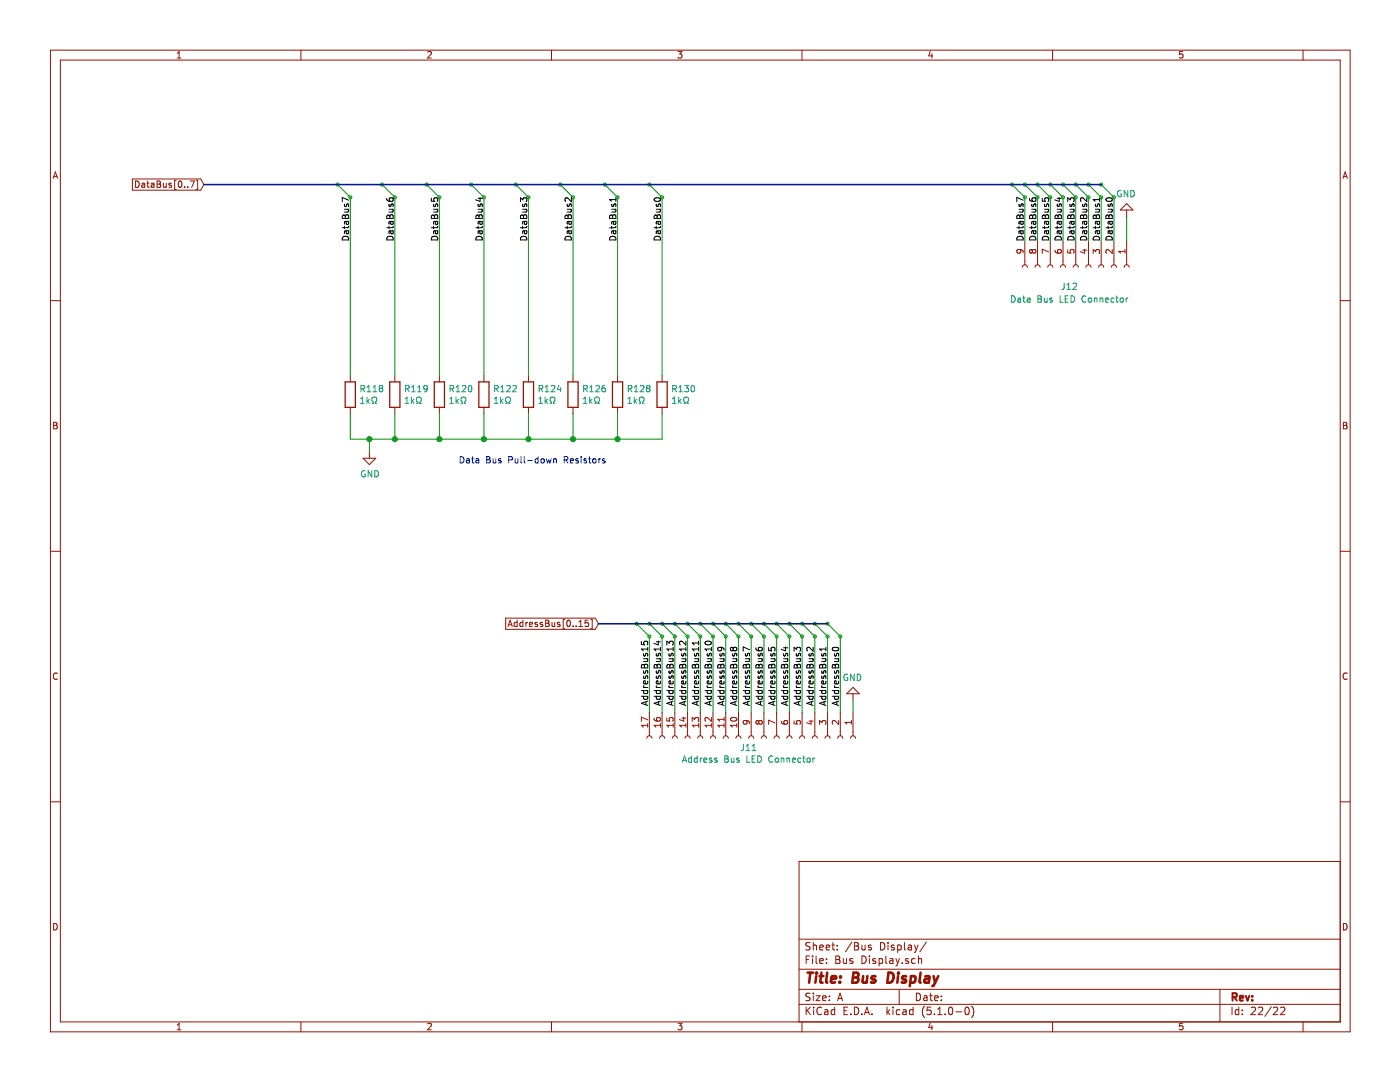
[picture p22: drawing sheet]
<svg xmlns="http://www.w3.org/2000/svg" width="279mm" height="216mm" viewBox="0 0 279 216" stroke-linecap="round" stroke-linejoin="round" font-family="sans-serif">
<g fill="none" stroke="#981200" stroke-width=".2">
<path d="M10.1 10h259.3v195.9h-259.3zM12 12h255.5v191.9h-255.5zM35.4 11.6h.7M35.4 10.6l.3-.3v1.3M60.1 10v2M85.3 10.4l.6-.1 .2 .3-.8 1h.8M110.1 10v2M135.3 10.3h.8l-.4 .5 .3 .1v.6l-.1 .1-.6-.1M160.1 10v2M185.7 10.2l-.4 1h.9M186 10.7v.9M210.1 10v2"/>
<path d="M236 10.3h-.6v.6l.2-.1h.4v.7l-.1 .1-.5-.1M260.1 10v2M10.6 35.6l.5-1.3 .4 1.3M10.7 35.2h.7M26.4 35.7h13.7l.6 1.1-.6 1.1h-13.7zM27.1 36.1a.64 .64 0 0 1 .7 .7 .64 .64 0 0 1-.7 .6zM28.3 36.6h.5l.1 .8M28.9 36.9h-.4l-.2 .2v.2h.6M29.3 36.6h.5M29.5 36.1v1.1l.3 .2M30.2 36.6h.5v.8M30.7 36.9h-.4l-.1 .2v.2h.5"/>
<path d="M31.3 36.1l.7 .1v.3l-.2 .2 .3 .3-.1 .3-.7 .1zM31.3 36.7h.5M32.6 36.6l.1 .7h.5M33.2 36.6v.8M34.2 36.6h-.3l-.2 .1 .1 .2 .4 .1v.3h-.5M35.2 36h-.3v1.8h.3M35.7 36.2l.2-.1a.69 .69 0 0 1 .4 .7 .69 .69 0 0 1-.4 .6l-.3-.5zM36.9 37.3v.1M37.5 37.3v.1M38 36.1h.8l-.5 1.3M39.1 36h.4v1.8h-.4M268 35.6l.5-1.3 .4 1.3"/>
<path d="M268.1 35.2h.7M10.1 60h1.9M203.5 49.8l.2 .2v.4l-.2 .1-.4-.1-.2-.4 .3-.2 .9 .2 .1 .4M204 53.3a.51 .51 0 0 1 .5-.5 .51 .51 0 0 1 .5 .5M204.5 48.3v4.5M206 50l-.2-.2-.3 .2v.3l.2 .2 .3-.2M206 50l.3-.2h.2l.2 .2v.4l-.2 .1h-.2l-.3-.2M206 50v.3M206.6 53.3a.51 .51 0 0 1 .5-.5 .51 .51 0 0 1 .5 .5M207.1 48.3v4.5M209.1 53.3a.51 .51 0 0 1 .5-.5 .51 .51 0 0 1 .5 .5M209.3 50.3l-1.3-.6v.9"/>
<path d="M209.6 48.3v4.5M210.5 49.9l.2 .4 .4 .2 .7-.1v-.5l-.2-.1-.5 .1-.1 .4 .3 .2M211.6 53.3a.51 .51 0 0 1 .5-.5 .51 .51 0 0 1 .6 .5M212.1 48.3v4.5M213.1 49.9v.5l.6 .1-.1-.5 .2-.2h.3l.3 .2-.2 .5M214.2 53.3a.51 .51 0 0 1 .5-.5 .51 .51 0 0 1 .5 .5M214.7 48.3v4.5M216.1 49.9h.8M216.5 49.7v.8l-.9-.3M216.7 53.3a.51 .51 0 0 1 .5-.5 .51 .51 0 0 1 .5 .5M217.2 48.3v4.5M218.2 50.6v-.8l.4 .4 .2-.3 .4-.1 .2 .2-.1 .6"/>
<path d="M219.3 53.3a.51 .51 0 0 1 .5-.5 .51 .51 0 0 1 .5 .5M219.8 48.3v4.5M221.8 53.3a.51 .51 0 0 1 .5-.5 .51 .51 0 0 1 .5 .5M222 49.8v.8l-.9-.8-.4 .2 .1 .5M222.3 48.3v4.5M224.3 53.3a.51 .51 0 0 1 .5-.5 .51 .51 0 0 1 .6 .5M224.5 49.8v.7M224.5 50.2h-1.3l.4 .3M224.8 41.9v1.3M224.8 48.3v4.5M224.8 40.6l1.3 1.3h-2.5zM267.5 60h1.9"/>
<path d="M69.9 74.9v1.3M78.8 74.9v1.3M87.7 74.9v1.3M96.6 74.9v1.3M105.5 74.9v1.3M114.4 74.9v1.3M123.2 74.9v1.3M132.1 74.9v1.3M10.7 84.3h.4l.3 .2-.3 .4 .3 .2-.2 .5h-.5zM10.7 84.9h.4M69.9 81.3v1.2M72.4 91.4h2.6l-1.3 1.3z"/>
<path d="M73.7 90.2v1.2M78.8 81.3v1.2M87.7 81.3v1.2M96.6 81.3v1.2M105.5 81.3v1.2M114.4 81.3v1.2M123.2 81.3v1.2M132.1 81.3v1.2M268.1 84.3h.4l.3 .2-.3 .4 .3 .2-.2 .5h-.5zM268.1 84.9h.4M10.1 110h1.9M267.5 110h1.9"/>
<path d="M11.4 134.4a.62 .62 0 0 0-.8 .4 .62 .62 0 0 0 .6 .8l.2-.1M100.9 123.3h17.9l.6 1.2-.6 1.1h-17.9zM101.4 125l.4-1.3 .4 1.3M101.5 124.7h.6M103.2 123.7v1.3M103.2 124.2h-.4l-.2 .2 .1 .6h.5M104.3 124.2h-.3l-.3 .2 .2 .6h.4M104.3 123.7v1.3M105 124.2v.8M105.3 124.2l-.3 .2M105.7 124.6l.6-.1-.1-.3h-.3l-.2 .2v.6h.5M107.2 124.2h-.3l-.1 .2v.1l.4 .2v.3h-.4"/>
<path d="M108.3 124.2h-.3l-.2 .2 .1 .1 .4 .2v.3h-.5M108.9 123.7h.4l.3 .3-.3 .4 .3 .2-.2 .4h-.5zM108.9 124.4h.4M110.2 124.2v.8l.5-.1M110.7 124.2v.8M111.7 124.2h-.3l-.2 .2 .1 .1 .4 .2v.3h-.5M112.7 123.6h-.3v1.9h.3M113.2 123.9l.2-.2a.67 .67 0 0 1 .5 .7 .67 .67 0 0 1-.5 .6l-.3-.5zM114.4 124.9v.1M115 124.9v.1M115.5 125h.8M115.5 124.1l.4-.4v1.3"/>
<path d="M117.4 123.7h-.6l-.1 .7 .5-.2 .3 .3v.3l-.3 .2-.5-.1M117.9 123.6h.3v1.9h-.3M170.2 138.4v1.3M170.2 137.2l1.3 1.2h-2.5zM268.8 134.4a.62 .62 0 0 0-.8 .4 .62 .62 0 0 0 .6 .8l.2-.1M10.1 160h1.9M129.1 147.3a.51 .51 0 0 1 .5-.5 .51 .51 0 0 1 .5 .5M129.3 144.7h-1.3l.4 .4M129.3 144.4v.7M129.3 143.6l-1.3-.5v.8M129.6 142.2v4.6M130.5 143.3l.2 .4 .4 .2 .6-.1 .1-.5-.2-.1-.5 .1-.1 .3 .3 .3"/>
<path d="M131.6 147.3a.51 .51 0 0 1 .5-.5 .51 .51 0 0 1 .5 .5M131.8 144.7h-1.3l.4 .4M131.8 144.4v.7M132.1 142.2v4.6M133.1 143.2v.6l.6 .1-.1-.5 .2-.2h.3l.2 .2-.1 .5M134.2 147.3a.51 .51 0 0 1 .5-.5 .51 .51 0 0 1 .5 .5M134.3 144.7h-1.2l.3 .4M134.3 144.4v.7M134.7 142.2v4.6M136 143.3h.9M136.5 143.1v.8l-.9-.3M136.7 147.3a.51 .51 0 0 1 .5-.5 .51 .51 0 0 1 .5 .5"/>
<path d="M136.9 144.7h-1.3l.4 .4M136.9 144.4v.7M137.2 142.2v4.6M138.2 143.9v-.7l.4 .4 .2-.4h.4l.2 .2-.1 .5M139.2 147.3a.51 .51 0 0 1 .6-.5 .51 .51 0 0 1 .5 .5M139.4 144.7h-1.2l.3 .4M139.4 144.4v.7M139.8 142.2v4.6M141.8 147.3a.51 .51 0 0 1 .5-.5 .51 .51 0 0 1 .5 .5M142 144.7h-1.3l.4 .4M142 143.2v.7l-.9-.7-.4 .2 .1 .5M142 144.4v.7"/>
<path d="M142.3 142.2v4.6M144.3 147.3a.51 .51 0 0 1 .5-.5 .51 .51 0 0 1 .5 .5M144.5 144.7h-1.3l.4 .4M144.5 143.2v.7M144.5 144.4v.7M144.5 143.5h-1.3l.4 .4M144.8 142.2v4.6M145.9 143.3a.61 .61 0 0 1 .7-.2 .61 .61 0 0 1 .4 .6 .76 .76 0 0 1-1.2-.2zM146.9 147.3a.51 .51 0 0 1 .5-.5 .51 .51 0 0 1 .5 .5M147 144.4v.7M147 144.7h-1.2l.3 .4M147.4 142.2v4.6"/>
<path d="M148.9 143.8l.2 .2v.4l-.2 .1-.5-.1-.1-.4 .3-.2 .9 .1 .1 .5M149.4 147.3a.51 .51 0 0 1 .5-.5 .51 .51 0 0 1 .5 .5M149.9 142.2v4.6M151.4 144l-.2-.2-.3 .2v.2l.2 .3 .3-.3M151.4 144l.2-.2h.3l.2 .2v.4l-.2 .1h-.3l-.2-.3M151.4 144v.2M151.9 147.3a.51 .51 0 0 1 .6-.5 .51 .51 0 0 1 .5 .5M152.5 142.2v4.6M154.5 147.3a.51 .51 0 0 1 .5-.5 .51 .51 0 0 1 .5 .5M154.7 144.2l-1.3-.5v.9M155 142.2v4.6M155.9 143.9l.2 .4 .4 .2 .7-.1v-.5l-.2-.1-.5 .1-.1 .3 .3 .3"/>
<path d="M157 147.3a.51 .51 0 0 1 .5-.5 .51 .51 0 0 1 .5 .5M157.5 142.2v4.6M158.5 143.8v.6l.6 .1-.1-.5 .2-.2h.3l.2 .2-.1 .5M159.6 147.3a.51 .51 0 0 1 .5-.5 .51 .51 0 0 1 .5 .5M160.1 142.2v4.6M161.4 143.9h.9M161.9 143.7v.8l-.9-.3M162.1 147.3a.51 .51 0 0 1 .5-.5 .51 .51 0 0 1 .5 .5M162.6 142.2v4.6M163.6 144.6v-.8l.4 .4 .2-.4h.4l.2 .2-.1 .6M164.6 147.3a.51 .51 0 0 1 .6-.5 .51 .51 0 0 1 .5 .5M165.2 142.2v4.6"/>
<path d="M167.2 147.3a.51 .51 0 0 1 .5-.5 .51 .51 0 0 1 .5 .5M167.4 143.8v.8l-.9-.8-.4 .2 .1 .5M167.7 142.2v4.6M169.7 147.3a.51 .51 0 0 1 .5-.5 .51 .51 0 0 1 .5 .5M169.9 143.8v.7M169.9 144.1h-1.3l.4 .4M170.2 142.2v4.6M267.5 160h1.9M267.5 171.9h-108v32M10.7 184.3a.65 .65 0 0 1 .7 .6 .65 .65 0 0 1-.7 .7zM159.5 197.4h108M159.5 193.4h108"/>
<path d="M159.5 187.4h108M160.9 191.5h.5M161.6 190.8h-.7v1.5M161.7 198.2h-.6l-.3 .3 .1 .3 .7 .3v.4l-.2 .2-.6-.1M161.7 188.1h-.6l-.3 .2 .1 .4 .7 .3v.4l-.2 .2-.6-.1M162.2 190.8v.1M162.2 191.3v1M162.3 188.1v1.5M162.3 198.2v.1M162.3 198.7v1M162.3 188.7l.2-.1h.4v1M162.9 198.7h.8l-.8 1h.8"/>
<path d="M162.9 190.8v1.2l.2 .3M163.6 189.1l.7-.2-.1-.3h-.4l-.2 .2 .1 .7h.5M163.6 191.8l.7-.2-.1-.3h-.4l-.2 .2 .1 .7h.5M164.2 199.2l.7-.2-.1-.2-.4-.1-.2 .2v.7h.6M164.9 189.1l.7-.2-.1-.3h-.4l-.2 .2 .1 .7h.5M165 192.1v.2M165 191.3v.2M165.5 198.8v.1M165.5 199.5v.2M166 188.6h.6M166.2 188.1v1.3l.4 .2M166.8 191.5h.5"/>
<path d="M166.8 190.8h.5l.3 .2-.1 .3-.2 .2 .3 .1v.4l-.2 .3h-.6zM167.1 189.4v.2M167.1 188.6v.2M167.2 199.7l.4-1.5 .6 1.5M167.3 199.2h.7M168.3 191.3l.1 .9 .3 .1 .2-.2M168.9 191.3v1M170 188l-1.3 1.9M170.2 191.3a.37 .37 0 0 0-.6 .2l.1 .2 .5 .1v.2l-.2 .3-.4-.1M170.5 188.1h.5l.3 .2-.1 .3-.2 .2 .3 .1 .1 .4-.3 .3h-.6zM170.5 188.8h.5M172 188.6l.1 .9 .3 .1 .2-.2"/>
<path d="M172 190.8a.76 .76 0 0 1 .9 .7 .76 .76 0 0 1-.9 .8zM172.6 188.6v1M173.5 190.8v.1M173.5 191.3v1M173.9 188.6a.37 .37 0 0 0-.6 .2l.1 .2 .5 .1v.2l-.2 .3-.4-.1M174.7 191.3a.37 .37 0 0 0-.6 .2l.1 .2 .5 .1 .1 .2-.2 .3-.5-.1M175.4 191.3h.5l.3 .2-.1 .6-.2 .2-.5-.1M175.4 191.3v1.5M175.7 188.1a.76 .76 0 0 1 .9 .7 .76 .76 0 0 1-.9 .8zM176.8 190.8v1.2l.2 .3M177.2 188.1v.1M177.2 188.6v1"/>
<path d="M177.6 191.3h.5l.1 1M178.2 191.6l-.5 .1-.2 .2 .2 .4 .5-.1M178.4 188.6a.37 .37 0 0 0-.5 .2v.2l.5 .1 .1 .2-.2 .3-.4-.1M178.8 191.3l.4 1M179.2 188.6h.4l.3 .2-.1 .6-.2 .2-.4-.1M179.2 192.3l-.4 .5M179.2 188.6v1.5M179.5 197.4v3M179.5 191.3l-.3 1M180.1 192.1v.2M180.5 188.1v1.3l.2 .2M181.3 191.3h-.4l-.2 .2 .1 .2 .5 .1v.4h-.6"/>
<path d="M181.3 188.6h.6v1M181.9 188.9l-.5 .1-.2 .2 .2 .4 .5-.1M182.5 188.6l.4 1M182.6 191.3h-.4l-.3 .2 .1 .6 .2 .2 .4-.1M182.9 189.6l-.4 .5M182.9 198.2a.75 .75 0 0 1 .8 .7 .75 .75 0 0 1-.8 .8zM183.2 188.6l-.3 1M183.3 191.4l.2-.1h.4v1M183.3 190.8v1.5M184.4 198.8h.5l.1 .9M184.9 188l-1.3 1.9M185 199l-.5 .1-.2 .2 .2 .4 .5-.1"/>
<path d="M185.5 198.7h.6M185.7 198.2v1.3l.4 .2M186.5 199.2l.7-.2v-.2l-.5-.1-.2 .2 .1 .7h.6M187.9 199.5v.2M187.9 198.8v.1M243.5 197.4v6.5M268.1 184.3a.65 .65 0 0 1 .7 .6 .65 .65 0 0 1-.7 .7zM35.4 204.5l.3-.3v1.3M35.4 205.5h.7M60.1 203.9v2M85.3 204.3l.6-.1 .2 .3-.8 1h.8M110.1 203.9v2"/>
<path d="M135.3 204.2h.8l-.4 .5 .3 .1v.6l-.1 .1-.6-.1M159.5 200.4h108M160.1 203.9v2M160.9 201v1.5M161.1 201.6l.6 .9M161.7 201l-.8 .8M162.4 201v.1M162.4 201.5v1M163.9 201.1a.59 .59 0 0 0-.7 0 .59 .59 0 0 0-.2 .7 .56 .56 0 0 0 .3 .6 .56 .56 0 0 0 .6-.1M164.6 201.5h.6v1M165.2 201.8l-.5 .1-.2 .2 .2 .4 .5-.1M166.6 201.5h-.5l-.2 .3v.5l.2 .2 .5-.1"/>
<path d="M166.6 201v1.5M168.4 201.7h.5M169.1 201h-.7v1.5h.7M169.8 202.3v.2M170.5 201a.76 .76 0 0 1 .9 .7 .76 .76 0 0 1-.9 .8zM172 202.3v.2M172.5 202.5l.5-1.5 .5 1.5M172.6 202h.8M174 202.3v.2M177 201v1.5M177.1 201.9l.5 .6M177.6 201.5l-.6 .5"/>
<path d="M178.2 201v.1M178.2 201.5v1M179.6 201.5h-.4l-.3 .3v.5l.3 .2 .4-.1M180.2 201.5h.6l.1 1M180.9 201.8l-.5 .1-.3 .2 .3 .4 .5-.1M182.2 201.5h-.4l-.3 .3 .1 .5 .2 .2 .4-.1M182.2 201v1.5M184.5 200.8a1.71 1.71 0 0 0 0 2.2M185.7 204.1l-.4 1h.9M185.8 201h-.7l-.1 .7 .2-.2 .5 .1 .2 .2-.1 .5-.2 .2-.6-.2M186 204.6v.9M186.5 202.3v.2"/>
<path d="M187.1 202.5h.9M187.1 201.4l.5-.4v1.5M188.6 202.3v.2M189.4 201.1l.4-.1a.94 .94 0 0 1 0 1.5 .82 .82 0 0 1-.4-1.4zM190.8 201.9h1.1M192.8 201h.1a.8 .8 0 0 1 .5 .7 .8 .8 0 0 1-.5 .8 1 1 0 0 1-.1-1.5zM193.9 200.8a1.71 1.71 0 0 1 0 2.2M210.1 203.9v2M236 204.2h-.6v.6l.2-.1h.4v.7l-.1 .1-.5-.1M245.9 201v1.5M247.2 201.5h-.4l-.3 .3 .1 .6h.6M247.2 201v1.5"/>
<path d="M247.9 202.3v.2M247.9 201.5v.2M249.7 201.1l.6-.1 .3 .4-1 1.1h1M251.1 201.1l.6-.1 .3 .4-.9 1.1h.9M253.7 200.9l-1.3 1.9M254.1 201.1l.6-.1 .3 .4-.9 1.1h.9M255.6 201.1l.5-.1 .3 .1v.3l-.9 1.1h.9M260.1 203.9v2"/>
</g>
<g fill="none" stroke="#009596" stroke-width=".2">
<path d="M223.7 38.1a.59 .59 0 0 0-.7 .5 .59 .59 0 0 0 .7 .6l.1-.5h-.2M225.1 38v1.3l-.8-1.3v1.3M225.7 38a.64 .64 0 0 1 .7 .6 .64 .64 0 0 1-.7 .7zM201.9 59a.64 .64 0 0 1 .7 .7 .64 .64 0 0 1-.7 .6zM203.2 59.5h.4l.1 .8M203.7 59.8h-.4l-.2 .2 .1 .2h.5M204.1 59.5h.5M204.3 59v1.1l.3 .2M205 59.5h.5l.1 .8M205.6 59.8l-.6 .2v.2h.6M207.1 59l.7 .2v.2l-.2 .2 .3 .3-.1 .3-.7 .1zM207.1 59.6h.5"/>
<path d="M208.4 59.5l.1 .7h.5M209 59.5v.8M210 59.5h-.3l-.2 .1 .1 .2 .4 .1v.3h-.5M211.6 59v1.3h.6M212.4 56.5l-.1 1.1-.4 .2M212.6 59.6h.4M212.9 57.8h.7M212.9 56.8l.4-.3v1.3M213.2 59h-.6v1.3h.6M213.7 59a.64 .64 0 0 1 .8 .7 .64 .64 0 0 1-.8 .6zM214.1 56.6l.5-.1 .3 .3-.8 1h.8M216.7 59.2a.56 .56 0 0 0-.8 .5 .56 .56 0 0 0 .8 .5"/>
<path d="M217.3 59.5h.3l.3 .2-.2 .5-.3 .1-.2-.2zM218.4 59.6l.5-.1v.8M218.4 59.5v.8M219.5 59.6l.5-.1 .1 .8M219.5 59.5v.8M220.6 59.9l.6-.1v-.3h-.4l-.2 .1 .1 .6h.5M222.3 59.5h-.3l-.3 .2 .1 .5h.5M222.7 59.5h.5M222.9 59v1.1l.3 .2M223.7 59.5h.3l.2 .2-.1 .5-.3 .1-.3-.2zM224.7 59.5v.8M225.1 59.5l-.4 .2"/>
<path d="M72 79.6l.3-.4v1.3M72 77.6l.6-.1 .2-.2-.1-.3-.7-.1v1.3M72.3 77.6l.5 .6M73.2 79.2v1.3M73.3 78.2h.7M73.3 77.3l.3-.4v1.3M73.7 79.7l-.5 .4M74.5 78.2h.7M74.5 77.3l.3-.4v1.3M75.9 77.5l-.2-.3 .2-.3 .4 .1v.3l-.1 .2M75.9 77.5l-.2 .2v.3l.2 .2 .4-.1 .1-.1-.1-.4-.1-.1M75.9 77.5h.3"/>
<path d="M80.9 79.6l.3-.4v1.3M80.9 77.6l.6-.1 .2-.2-.1-.3-.7-.1v1.3M81.2 77.6l.5 .6M82.1 79.2v1.3M82.1 78.2h.8M82.1 77.3l.4-.4v1.3M82.6 79.7l-.5 .4M83.3 78.2h.8M83.3 77.3l.4-.4v1.3M85.3 77.5l-.3 .2-.3-.1-.1-.1v-.5l.4-.1 .3 .3-.1 .7-.2 .2-.3 .1M89.7 79.6l.4-.4v1.3M89.8 77.6l.6-.1 .2-.2-.1-.3-.7-.1v1.3"/>
<path d="M90.1 77.6l.5 .6M91 79.2v1.3M91 78.2h.8M91 77.3l.4-.4v1.3M91.5 79.7l-.5 .4M92.2 77l.5-.1 .3 .4-.8 .9h.8M93.6 77l.2-.1a.69 .69 0 0 1 .4 .6 .69 .69 0 0 1-.4 .7l-.3-.5zM98.6 79.6l.4-.4v1.3M98.7 77.6l.6-.1 .1-.2v-.3l-.7-.1v1.3M99 77.6l.4 .6M99.9 79.2v1.3M99.9 78.2h.7"/>
<path d="M99.9 77.3l.4-.4v1.3M100.4 79.7l-.5 .4M101.1 77l.5-.1 .3 .4-.8 .9h.8M102.3 77l.5-.1 .3 .4-.8 .9h.8M107.5 79.6l.4-.4v1.3M107.6 77.6l.6-.1 .1-.2v-.3l-.7-.1v1.3M107.9 77.6l.4 .6M108.8 79.2v1.3M108.8 78.2h.7M108.8 77.3l.4-.4v1.3M109.3 79.7l-.5 .4M110 77l.5-.1 .2 .4-.7 .9h.7"/>
<path d="M111.5 76.9l-.3 .8h.8M111.8 77.3v.9M116.4 79.6l.4-.4v1.3M116.5 77.6l.6-.1 .1-.2v-.3l-.7-.1v1.3M116.8 77.6l.4 .6M117.7 79.2v1.3M117.7 78.2h.7M117.7 77.3l.4-.4v1.3M118.2 79.7l-.5 .4M118.9 77l.5-.1 .2 .4-.7 .9h.7M120.7 76.9l-.3 .1a.87 .87 0 0 0 0 1.2l.4-.1v-.6l-.4-.1-.3 .2M125.3 79.6l.4-.4v1.3"/>
<path d="M125.4 77.6l.6-.1 .1-.2-.1-.3-.6-.1v1.3M125.7 77.6l.4 .6M126.6 79.2v1.3M126.6 78.2h.7M126.6 77.3l.4-.4v1.3M127.1 79.7l-.5 .4M127.8 77l.5-.1 .2 .4-.8 .9h.8M129.2 77.5l-.2-.3 .2-.3 .5 .1v.3l-.2 .2M129.2 77.5l-.2 .2v.3l.2 .2 .4-.1 .1-.1v-.4l-.2-.1M129.2 77.5h.3M134.2 79.6l.4-.4v1.3M134.3 77.6l.6-.1 .1-.2-.1-.3-.6-.1v1.3"/>
<path d="M134.6 77.6l.4 .6M135.5 79.2v1.3M135.5 78.2h.7M135.5 77.3l.3-.4v1.3M135.9 79.7l-.4 .4M136.6 76.9h.8l-.4 .5 .3 .1 .1 .5-.2 .2-.6-.1M138 77l.2-.1a.69 .69 0 0 1 .4 .6 .69 .69 0 0 1-.4 .7l-.3-.5zM72 80.5h.7M72.9 94a.59 .59 0 0 0-.8 .6 .59 .59 0 0 0 .8 .5v-.5h-.2M73.4 80l.3 .5M74.2 93.9v1.3l-.7-1.3v1.3M74.2 80.5h.3v-.2a.54 .54 0 0 1-.3-.8 .54 .54 0 0 1 .8-.2 .57 .57 0 0 1-.1 1v.2h.3"/>
<path d="M74.8 93.9a.64 .64 0 0 1 .7 .6 .64 .64 0 0 1-.7 .7zM80.9 80.5h.7M82.3 80l.3 .5M83.1 80.5h.3v-.2a.54 .54 0 0 1-.3-.8 .54 .54 0 0 1 .8-.2 .57 .57 0 0 1-.1 1v.2h.3M89.7 80.5h.8M91.1 80l.4 .5M92 80.5h.3v-.2a.54 .54 0 0 1-.3-.8 .54 .54 0 0 1 .8-.2 .57 .57 0 0 1-.1 1v.2h.3M98.6 80.5h.8M100 80l.4 .5M100.9 80.5h.3v-.2a.54 .54 0 0 1-.3-.8 .54 .54 0 0 1 .8-.2 .57 .57 0 0 1-.1 1v.2h.3M107.5 80.5h.8M108.9 80l.4 .5"/>
<path d="M109.8 80.5h.3v-.2a.54 .54 0 0 1-.3-.8 .54 .54 0 0 1 .7-.2 .57 .57 0 0 1-.1 1v.2h.3M116.4 80.5h.8M117.8 80l.4 .5M118.7 80.5h.3v-.2a.54 .54 0 0 1-.3-.8 .54 .54 0 0 1 .7-.2 .57 .57 0 0 1-.1 1v.2h.3M125.3 80.5h.7M126.7 80l.4 .5M127.6 80.5h.2v-.2a.54 .54 0 0 1-.2-.8 .54 .54 0 0 1 .7-.2 .57 .57 0 0 1-.1 1v.2h.3M134.2 80.5h.7M135.6 80l.3 .5M136.5 80.5h.2v-.2a.54 .54 0 0 1-.2-.8 .54 .54 0 0 1 .7-.2 .57 .57 0 0 1-.1 1v.2h.3M169.1 134.6a.59 .59 0 0 0-.7 .6 .59 .59 0 0 0 .7 .5l.1-.4h-.3M170.5 134.5v1.3l-.8-1.3v1.3"/>
<path d="M171.1 134.5a.64 .64 0 0 1 .7 .7 .64 .64 0 0 1-.7 .6zM136.2 152.1l.4-1.3 .4 1.3M136.3 151.7h.6M138 151.3h-.4l-.2 .2 .1 .5h.5M138 150.8v1.3M139.1 151.3h-.3l-.3 .2 .2 .5h.4M139.1 150.8v1.3M139.8 151.3v.8M140.1 151.3l-.3 .2M140.5 151.7l.6-.1-.1-.3h-.4l-.1 .1v.6h.5M142 151.3h-.3l-.1 .1v.2l.4 .1v.3h-.4M143.1 151.3h-.3l-.2 .1 .1 .2 .4 .1v.3h-.5"/>
<path d="M144.7 150.8h.4l.2 .3-.2 .3 .3 .3-.3 .4h-.4zM144.7 151.4h.4M145.9 151.3l.1 .7h.5M146.5 151.3v.8M147.5 151.3h-.3l-.2 .1 .1 .2 .4 .1v.3h-.5M148.4 148.5l-.1 1.1-.4 .2M148.9 149.8h.7M148.9 148.9l.4-.4v1.3M149.1 150.8v1.3h.6M150.1 151.4h.4M150.1 149.8h.8M150.1 148.9l.4-.4v1.3"/>
<path d="M150.7 150.8h-.6v1.3h.6M151.2 150.8a.64 .64 0 0 1 .8 .7 .64 .64 0 0 1-.8 .6zM154.2 151a.58 .58 0 0 0-.8 .4 .58 .58 0 0 0 .7 .6h.1M154.7 151.4l.2-.1 .4 .1 .1 .5-.2 .1h-.5zM155.9 151.4l.5-.1v.8M155.9 151.3v.8M157.1 151.4l.4-.1 .1 .8M157.1 151.3v.8M158.1 151.7l.6-.1v-.3h-.4l-.2 .1 .1 .6h.5M159.8 151.3h-.3l-.3 .2 .1 .5h.5M160.2 151.3h.5M160.4 150.8v1.1l.3 .2"/>
<path d="M161.1 151.4l.2-.1 .4 .1v.5l-.1 .1h-.5zM162.2 151.3v.8M162.6 151.3l-.4 .2"/>
</g>
<g fill="none" stroke="#009300" stroke-width=".2">
<path d="M67.4 36.8l2.5 2.6v35.5M76.3 36.8l2.5 2.6v35.5M85.1 36.8l2.6 2.6v35.5M94 36.8l2.6 2.6v35.5M102.9 36.8l2.6 2.6v35.5M111.8 36.8l2.6 2.6v35.5M120.7 36.8l2.5 2.6v35.5M129.6 36.8l2.5 2.6v35.5M202 36.8l2.5 2.6v8.9M204.5 36.8l2.6 2.6v8.9M207.1 36.8l2.5 2.6v8.9M209.6 36.8l2.5 2.6v8.9"/>
<path d="M212.1 36.8l2.6 2.6v8.9M214.7 36.8l2.5 2.6v8.9M217.2 36.8l2.6 2.6v8.9M219.8 36.8l2.5 2.6v8.9M224.8 43.2v5.1M69.9 82.5v5.1h62.2v-5.1M73.7 87.6v2.6M78.8 82.5v5.1M87.7 82.5v5.1M96.6 82.5v5.1M105.5 82.5v5.1M114.4 82.5v5.1"/>
<path d="M123.2 82.5v5.1M127.1 124.5l2.5 2.5v15.2M129.6 124.5l2.5 2.5v15.2M132.1 124.5l2.6 2.5v15.2M134.7 124.5l2.5 2.5v15.2M137.2 124.5l2.6 2.5v15.2M139.8 124.5l2.5 2.5v15.2M142.3 124.5l2.5 2.5v15.2M144.8 124.5l2.6 2.5v15.2M147.4 124.5l2.5 2.5v15.2M149.9 124.5l2.6 2.5v15.2M152.5 124.5l2.5 2.5v15.2"/>
<path d="M155 124.5l2.5 2.5v15.2M157.5 124.5l2.6 2.5v15.2M160.1 124.5l2.5 2.5v15.2M162.6 124.5l2.6 2.5v15.2M165.2 124.5l2.5 2.5v15.2M170.2 139.7v2.5"/>
<circle cx="67.4" cy="36.8" r=".3"/>
<circle cx="69.9" cy="39.4" r=".3"/>
<circle cx="76.3" cy="36.8" r=".3"/>
<circle cx="78.8" cy="39.4" r=".3"/>
<circle cx="85.1" cy="36.8" r=".3"/>
<circle cx="87.7" cy="39.4" r=".3"/>
<circle cx="94" cy="36.8" r=".3"/>
<circle cx="96.6" cy="39.4" r=".3"/>
<circle cx="102.9" cy="36.8" r=".3"/>
<circle cx="105.5" cy="39.4" r=".3"/>
<circle cx="111.8" cy="36.8" r=".3"/>
<circle cx="114.4" cy="39.4" r=".3"/>
<circle cx="120.7" cy="36.8" r=".3"/>
<circle cx="123.2" cy="39.4" r=".3"/>
<circle cx="129.6" cy="36.8" r=".3"/>
<circle cx="132.1" cy="39.4" r=".3"/>
<circle cx="202" cy="36.8" r=".3"/>
<circle cx="204.5" cy="39.4" r=".3"/>
<circle cx="204.5" cy="36.8" r=".3"/>
<circle cx="207.1" cy="39.4" r=".3"/>
<circle cx="207.1" cy="36.8" r=".3"/>
<circle cx="209.6" cy="36.8" r=".3"/>
<circle cx="209.6" cy="39.4" r=".3"/>
<circle cx="212.1" cy="36.8" r=".3"/>
<circle cx="212.1" cy="39.4" r=".3"/>
<circle cx="214.7" cy="39.4" r=".3"/>
<circle cx="214.7" cy="36.8" r=".3"/>
<circle cx="217.2" cy="36.8" r=".3"/>
<circle cx="217.2" cy="39.4" r=".3"/>
<circle cx="219.8" cy="39.4" r=".3"/>
<circle cx="219.8" cy="36.8" r=".3"/>
<circle cx="222.3" cy="39.4" r=".3"/>
<circle cx="127.1" cy="124.5" r=".3"/>
<circle cx="129.6" cy="124.5" r=".3"/>
<circle cx="129.6" cy="127" r=".3"/>
<circle cx="132.1" cy="127" r=".3"/>
<circle cx="132.1" cy="124.5" r=".3"/>
<circle cx="134.7" cy="127" r=".3"/>
<circle cx="134.7" cy="124.5" r=".3"/>
<circle cx="137.2" cy="127" r=".3"/>
<circle cx="137.2" cy="124.5" r=".3"/>
<circle cx="139.8" cy="127" r=".3"/>
<circle cx="139.8" cy="124.5" r=".3"/>
<circle cx="142.3" cy="127" r=".3"/>
<circle cx="142.3" cy="124.5" r=".3"/>
<circle cx="144.8" cy="124.5" r=".3"/>
<circle cx="144.8" cy="127" r=".3"/>
<circle cx="147.4" cy="127" r=".3"/>
<circle cx="147.4" cy="124.5" r=".3"/>
<circle cx="149.9" cy="127" r=".3"/>
<circle cx="149.9" cy="124.5" r=".3"/>
<circle cx="152.5" cy="127" r=".3"/>
<circle cx="152.5" cy="124.5" r=".3"/>
<circle cx="155" cy="124.5" r=".3"/>
<circle cx="155" cy="127" r=".3"/>
<circle cx="157.5" cy="127" r=".3"/>
<circle cx="157.5" cy="124.5" r=".3"/>
<circle cx="160.1" cy="124.5" r=".3"/>
<circle cx="160.1" cy="127" r=".3"/>
<circle cx="162.6" cy="127" r=".3"/>
<circle cx="162.6" cy="124.5" r=".3"/>
<circle cx="165.2" cy="124.5" r=".3"/>
<circle cx="165.2" cy="127" r=".3"/>
<circle cx="167.7" cy="127" r=".3"/>
</g>
<path d="M68.9 76.2h2v5.1h-2zM77.8 76.2h2v5.1h-2zM86.7 76.2h2v5.1h-2zM95.6 76.2h2v5.1h-2zM104.5 76.2h2v5.1h-2zM113.3 76.2h2.1v5.1h-2.1zM122.2 76.2h2.1v5.1h-2.1zM131.1 76.2h2.1v5.1h-2.1z" fill="none" stroke="#981200" stroke-width=".25"/>
<g fill="none" stroke="#000" stroke-width=".2">
<path d="M69.6 40l-1.3-.6v.9M77.2 39.6l.1 .4a.87 .87 0 0 0 1.2 0l-.2-.5h-.5l-.1 .5 .2 .2M86.1 39.5v.6l.6 .1-.1-.2v-.4l.6-.1 .2 .2-.2 .5M95.4 39.6h.8M95.8 39.4v.8l-.9-.3M114 39.5v.8l-.9-.8-.3 .2 .1 .5M122.9 39.5v.7M122.9 39.8h-1.3l.4 .4M130.7 39.6a.68 .68 0 0 1 1.1 .3 .73 .73 0 0 1-1.3-.1zM204.2 40l-1.3-.6v.9M205.5 39.6v.4a.87 .87 0 0 0 1.2 0l-.1-.5h-.5l-.2 .5 .3 .2M208 39.5v.6l.6 .1-.1-.2 .1-.4 .5-.1 .2 .2-.2 .5"/>
<path d="M211 39.6h.8M211.4 39.4v.8l-.9-.3M216.9 39.5v.8l-.9-.8-.4 .2 .2 .5M219.4 39.8h-1.2l.3 .4M219.4 39.5v.7M220.8 39.6a.68 .68 0 0 1 1.2 .3 .73 .73 0 0 1-1.3-.1zM68.4 43l.3-.1 .2 .3 .1-.3 .3-.1 .3 .3v.5h-1.3zM68.5 47.3a.66 .66 0 0 1 .7-.1 .66 .66 0 0 1 .4 .7h-1.3zM68.7 45.1v.5M68.7 41.8h.9M68.8 40.7l-.1 .3 .2 .2 .2-.1 .1-.4h.3v.5M68.9 43.2v.4"/>
<path d="M69 44.2l.1 .4 .2 .2 .2-.1v-.5M69 46.1l.1 .4 .2 .2 .2-.1v-.5M69.4 41.8l.1 .4-.8 .1M69.6 45.1l-.2 .3h-1.1M69.6 46.1h-.8v.5M69.6 44.2h-.8v.5M77.3 43l.3-.1 .2 .3 .1-.3 .3-.1 .3 .3v.5h-1.3zM77.4 47.3a.66 .66 0 0 1 .7-.1 .66 .66 0 0 1 .4 .7h-1.3zM77.6 41.8h.9M77.6 45.1v.5M77.7 40.7l-.1 .3 .2 .2 .2-.1 .1-.4h.3v.5M77.8 43.2v.4"/>
<path d="M77.9 46.1l.1 .4 .2 .2 .2-.1v-.5M77.9 44.2l.1 .4 .2 .2 .2-.1v-.5M78.3 41.8l.1 .4-.8 .1M78.5 46.1h-.8v.5M78.5 45.1l-.2 .3h-1.1M78.5 44.2h-.8v.5M86.2 43l.2-.1 .3 .3 .1-.3 .3-.1 .3 .3v.5h-1.3zM86.3 47.3a.66 .66 0 0 1 .7-.1 .66 .66 0 0 1 .4 .7h-1.3zM86.5 41.8h.9M86.5 45.1v.5M86.6 40.7l-.1 .3 .2 .2 .2-.1 .1-.4h.3v.5M86.7 43.2v.4"/>
<path d="M86.8 46.1l.1 .4 .2 .2 .2-.1v-.5M86.8 44.2l.1 .4 .2 .2 .2-.1v-.5M87.2 41.8l.1 .4-.8 .1M87.4 46.1h-.8v.5M87.4 45.1l-.2 .3h-1.1M87.4 44.2h-.8v.5M95.1 43l.2-.1 .3 .3 .1-.3 .3-.1 .2 .3v.5h-1.2zM95.2 47.3a.66 .66 0 0 1 .7-.1 .66 .66 0 0 1 .3 .7h-1.2zM95.4 41.8h.8M95.4 45.1v.5M95.5 40.7l-.1 .3 .2 .2 .2-.1 .1-.4h.3v.5M95.6 43.2v.4"/>
<path d="M95.7 46.1l.1 .4 .1 .2 .3-.1v-.5M95.7 44.2l.1 .4 .1 .2 .3-.1v-.5M96.1 41.8l.1 .4-.8 .1M96.2 46.1h-.7v.5M96.2 45.1l-.1 .3h-1.1M96.2 44.2h-.7v.5M103.9 40.3v-.8l.4 .4 .2-.4 .6 .1v.5l-.1 .2M103.9 43l.3-.1 .3 .3 .1-.3 .3-.1 .2 .3v.5h-1.2zM104 47.3a.66 .66 0 0 1 .8-.1 .66 .66 0 0 1 .3 .7h-1.2zM104.3 41.8h.8M104.3 45.1v.5M104.3 40.7v.3l.2 .2 .2-.1 .1-.4h.3v.5"/>
<path d="M104.5 43.2v.4M104.6 46.1l.1 .4 .1 .2 .3-.1v-.5M104.6 44.2l.1 .4 .1 .2 .3-.1v-.5M105 41.8l.1 .4-.8 .1M105.1 46.1h-.8v.5M105.1 45.1l-.1 .3h-1.1M105.1 44.2h-.8v.5M112.8 43l.3-.1 .3 .3 .1-.3 .3-.1 .2 .3v.5h-1.2zM112.9 47.3a.66 .66 0 0 1 .8-.1 .66 .66 0 0 1 .3 .7h-1.2zM113.2 41.8h.8M113.2 45.1v.5M113.2 40.7v.3l.2 .2 .1-.1 .2-.4h.3v.5"/>
<path d="M113.4 43.2v.4M113.5 46.1v.4l.2 .2 .3-.1v-.5M113.5 44.2v.4l.2 .2 .3-.1v-.5M113.9 41.8l.1 .4-.8 .1M114 46.1h-.8v.5M114 45.1l-.2 .3h-1M114 44.2h-.8v.5M121.7 43l.3-.1 .3 .3 .1-.3 .3-.1 .2 .3v.5h-1.3zM121.8 47.3a.66 .66 0 0 1 .8-.1 .66 .66 0 0 1 .3 .7h-1.3zM122.1 41.8h.8M122.1 45.1v.5M122.1 40.7v.3l.2 .2 .1-.1 .2-.4h.3v.5"/>
<path d="M122.3 43.2v.4M122.4 46.1v.4l.2 .2 .3-.1v-.5M122.4 44.2v.4l.2 .2 .3-.1v-.5M122.8 41.8l.1 .4-.8 .1M122.9 46.1h-.8v.5M122.9 45.1l-.2 .3h-1.1M122.9 44.2h-.8v.5M130.6 43l.3-.1 .2 .3 .2-.3 .3-.1 .2 .3v.5h-1.3zM130.7 47.3a.66 .66 0 0 1 .8-.1 .66 .66 0 0 1 .3 .7h-1.3zM131 41.8h.8M131 45.1v.5M131 40.7v.3l.1 .2 .2-.1 .2-.4h.3v.5"/>
<path d="M131.1 43.2v.4M131.3 46.1v.4l.2 .2 .3-.1v-.5M131.3 44.2v.4l.2 .2 .3-.1v-.5M131.7 41.8l.1 .4-.8 .1M131.8 46.1h-.8v.5M131.8 45.1l-.2 .3h-1.1M131.8 44.2h-.8v.5M203 43l.3-.1 .2 .3 .2-.3 .3-.1 .2 .3v.5h-1.3zM203.1 47.3a.66 .66 0 0 1 .8-.1 .66 .66 0 0 1 .3 .7h-1.3zM203.4 41.8h.8M203.4 45.1v.5M203.4 40.7v.3l.1 .2 .2-.1 .1-.4h.3v.5"/>
<path d="M203.5 43.2v.4M203.7 46.1v.4l.2 .2 .2-.1v-.5M203.7 44.2v.4l.2 .2 .2-.1v-.5M204.1 41.8v.4l-.7 .1M204.2 46.1h-.8v.5M204.2 45.1l-.2 .3h-1.1M204.2 44.2h-.8v.5M205.5 43l.3-.1 .3 .3 .1-.3 .3-.1 .2 .3v.5h-1.2zM205.6 47.3a.66 .66 0 0 1 .8-.1 .66 .66 0 0 1 .3 .7h-1.2zM205.9 41.8h.8M205.9 45.1v.5M205.9 40.7v.3l.2 .2 .2-.1 .1-.4h.3v.5"/>
<path d="M206.1 43.2v.4M206.2 46.1l.1 .4 .1 .2 .3-.1v-.5M206.2 44.2l.1 .4 .1 .2 .3-.1v-.5M206.6 41.8l.1 .4-.8 .1M206.7 46.1h-.8v.5M206.7 45.1l-.1 .3h-1.1M206.7 44.2h-.8v.5M208.1 43l.3-.1 .2 .3 .2-.4 .3 .1 .2 .7h-1.3zM208.2 47.3a.66 .66 0 0 1 .7-.1 .66 .66 0 0 1 .4 .7h-1.3zM208.4 41.8h.9M208.4 45.1v.5M208.5 40.7l-.1 .3 .2 .2 .2-.1 .1-.4h.3v.5"/>
<path d="M208.6 43.2v.4M208.7 46.1l.1 .4 .2 .2 .2-.1v-.5M208.7 44.2l.1 .4 .2 .2 .2-.1v-.5M209.1 41.8l.1 .4-.8 .1M209.3 46.1h-.8v.5M209.3 45.1l-.2 .3h-1.1M209.3 44.2h-.8v.5M210.7 43l.2-.1 .3 .3 .2-.4 .3 .1 .1 .7h-1.3zM210.7 47.3a.66 .66 0 0 1 .8-.1 .66 .66 0 0 1 .3 .7h-1.3zM211 41.8h.8M211 45.1v.5M211 40.7v.3l.2 .2 .1-.1 .2-.4h.3v.5"/>
<path d="M211.2 43.2v.4M211.3 46.1v.4l.2 .2 .3-.1v-.5M211.3 44.2v.4l.2 .2 .3-.1v-.5M211.7 41.8l.1 .4-.8 .1M211.8 46.1h-.8v.5M211.8 45.1l-.2 .3h-1.1M211.8 44.2h-.8v.5M213.1 40.3v-.8l.5 .4 .1-.4 .6 .1 .1 .5-.2 .2M213.2 43l.2-.1 .3 .3 .1-.3 .3-.1 .3 .3v.5h-1.3zM213.3 47.3a.66 .66 0 0 1 .7-.1 .66 .66 0 0 1 .4 .7h-1.3zM213.5 41.8h.9M213.5 45.1v.5"/>
<path d="M213.6 40.7l-.1 .3 .2 .2 .2-.1 .1-.4h.3v.5M213.7 43.2v.4M213.8 46.1l.1 .4 .2 .2 .2-.1v-.5M213.8 44.2l.1 .4 .2 .2 .2-.1v-.5M214.2 41.8l.1 .4-.8 .1M214.4 46.1h-.8v.5M214.4 45.1l-.2 .3h-1.1M214.4 44.2h-.8v.5M215.7 43l.3-.1 .2 .3 .2-.3 .3-.1 .2 .3v.5h-1.3zM215.8 47.3a.66 .66 0 0 1 .8-.1 .66 .66 0 0 1 .3 .7h-1.3zM216.1 41.8h.8M216.1 45.1v.5"/>
<path d="M216.1 40.7v.3l.1 .2 .2-.1 .1-.4h.3v.5M216.2 43.2v.4M216.4 46.1v.4l.2 .2 .2-.1v-.5M216.4 44.2v.4l.2 .2 .2-.1v-.5M216.8 41.8v.4l-.7 .1M216.9 46.1h-.8v.5M216.9 45.1l-.2 .3h-1.1M216.9 44.2h-.8v.5M218.2 43l.3-.1 .3 .3 .1-.3 .3-.1 .2 .3v.5h-1.2zM218.3 47.3a.66 .66 0 0 1 .8-.1 .66 .66 0 0 1 .3 .7h-1.2zM218.6 41.8h.8M218.6 45.1v.5"/>
<path d="M218.6 40.7v.3l.2 .2 .2-.1 .1-.4h.3v.5M218.8 43.2v.4M218.9 46.1l.1 .4 .1 .2 .3-.1v-.5M218.9 44.2l.1 .4 .1 .2 .3-.1v-.5M219.3 41.8l.1 .4-.8 .1M219.4 46.1h-.8v.5M219.4 45.1l-.1 .3h-1.1M219.4 44.2h-.8v.5M220.8 43l.3-.1 .2 .3 .1-.3 .3-.1 .3 .3v.5h-1.3zM220.9 47.3a.66 .66 0 0 1 .7-.1 .66 .66 0 0 1 .4 .7h-1.3zM221.1 41.8h.9M221.1 45.1v.5"/>
<path d="M221.2 40.7l-.1 .3 .2 .2 .2-.1 .1-.4h.3v.5M221.3 43.2v.4M221.4 46.1l.1 .4 .2 .2 .2-.1v-.5M221.4 44.2l.1 .4 .2 .2 .2-.1v-.5M221.8 41.8l.1 .4-.8 .1M222 46.1h-.8v.5M222 45.1l-.2 .3h-1.1M222 44.2h-.8v.5M128 138.9h1.3M128 128v.6l.6 .1-.1-.2 .1-.5h.5l.2 .2-.2 .5M128 137.8h1.3M128.1 132.7l.3-.1 .2 .2 .1-.2 .3-.1 .3 .3v.5h-1.3z"/>
<path d="M128.4 136.8l.3 .4M128.4 137.2h.9M128.4 131.4h.9M128.5 138.9l-.1 .4 .3 .2 .5-.1v-.5M128.5 130.4l-.1 .3 .2 .2 .2-.1 .1-.4h.3v.5M128.5 133.9l-.1 .3 .2 .1h.2l.1-.4h.3v.4M128.5 134.9l-.1 .3 .2 .2 .2-.1 .1-.4h.3v.5M128.5 137.8l-.1 .4 .3 .2 .5-.1v-.5M128.6 132.8v.5M129.1 131.4l.1 .5-.8 .1M129.2 135.9l.1 .4-.2 .2-.6-.1v-.5h.2l.1 .6M129.3 139.9l-1.3 .4 1.3 .5"/>
<path d="M129.3 129.2v.7M129.3 129.5h-1.3l.4 .4M130.5 138.9h1.3M130.5 137.8h1.3M130.6 132.7l.3-.1 .2 .2 .2-.2 .3-.1 .2 .3v.5h-1.3zM131 136.8l.2 .4M131 137.2h.8M131 131.4h.8M131 128.1h.8M131 137.8v.4l.2 .2 .6-.1v-.5M131 130.4v.3l.1 .2 .2-.1 .2-.4h.3v.5M131 133.9v.3l.1 .1h.2l.2-.4h.3v.4"/>
<path d="M131 134.9v.3l.1 .2 .2-.1 .2-.4h.3v.5M131 138.9v.4l.2 .2 .6-.1v-.5M131.1 132.8v.5M131.4 127.9v.8l-.9-.3M131.7 131.4l.1 .5-.8 .1M131.8 135.9v.4l-.2 .2-.6-.1v-.5h.3l.1 .6M131.8 129.2v.7M131.8 129.5h-1.3l.4 .4M131.8 139.9l-1.3 .4 1.3 .5M133.1 138.9h1.2M133.1 137.8h1.2M133.1 128.7v-.8l.5 .5 .1-.4h.5l.1 .2-.1 .5"/>
<path d="M133.2 132.7l.2-.1 .3 .2 .2-.3 .3 .1 .1 .7h-1.2zM133.5 137.2h.8M133.5 131.4h.8M133.5 136.8l.2 .4M133.6 138.9l-.1 .4 .2 .2 .6-.1v-.5M133.6 137.8l-.1 .4 .2 .2 .6-.1v-.5M133.6 134.9l-.1 .3 .2 .2 .2-.1 .1-.4h.3v.5M133.6 133.9l-.1 .3 .2 .1h.2l.1-.4h.3v.4M133.6 130.4l-.1 .3 .2 .2 .2-.1 .1-.4h.3v.5M133.7 132.8v.5M134.2 131.4l.1 .5-.8 .1M134.3 135.9v.4l-.1 .2-.6-.1v-.5h.2l.1 .6"/>
<path d="M134.3 129.5h-1.2l.3 .4M134.3 139.9l-1.2 .4 1.2 .5M134.3 129.2v.7M135.6 138.9h1.3M135.6 137.8h1.3M135.7 132.7l.3-.1 .2 .2 .2-.2 .3-.1 .2 .3v.5h-1.3zM136 137.2h.9M136 131.4h.9M136 136.8l.3 .4M136.1 138.9l-.1 .4 .3 .2 .5-.1v-.5M136.1 137.8l-.1 .4 .3 .2 .5-.1v-.5M136.1 134.9l-.1 .3 .2 .2 .2-.1 .1-.4h.3v.5"/>
<path d="M136.1 133.9l-.1 .3 .2 .1h.2l.1-.4h.3v.4M136.1 130.4l-.1 .3 .2 .2 .2-.1 .1-.4h.3v.5M136.2 132.8v.5M136.8 131.4v.5l-.8 .1M136.8 135.9l.1 .4-.2 .2-.6-.1v-.5h.3l.1 .6M136.9 129.5h-1.3l.4 .4M136.9 127.9v.8l-.9-.8-.4 .3 .1 .5M136.9 139.9l-1.3 .4 1.3 .5M136.9 129.2v.7M138.2 138.9h1.2M138.2 137.8h1.2M138.2 132.7l.3-.1 .3 .2 .1-.2 .3-.1 .2 .3v.5h-1.2z"/>
<path d="M138.6 137.2h.8M138.6 131.4h.8M138.6 136.8l.2 .4M138.6 138.9v.4l.2 .2 .6-.1v-.5M138.6 137.8v.4l.2 .2 .6-.1v-.5M138.6 134.9v.3l.2 .2 .1-.1 .2-.4h.3v.5M138.6 133.9v.3l.2 .1h.1l.2-.4h.3v.4M138.6 130.4v.3l.2 .2 .1-.1 .2-.4h.3v.5M138.8 132.8v.5M139.3 131.4l.1 .5-.8 .1M139.4 135.9v.4l-.2 .2-.6-.1v-.5h.3l.1 .6M139.4 128.3h-1.2l.3 .4"/>
<path d="M139.4 129.5h-1.2l.3 .4M139.4 139.9l-1.2 .4 1.2 .5M139.4 127.9v.8M139.4 129.2v.7M140.7 138.9h1.3M140.7 137.8h1.3M140.8 132.7l.3-.1 .2 .2 .2-.3 .3 .1 .2 .7h-1.3zM140.8 128.1a.66 .66 0 0 1 .7-.2 .66 .66 0 0 1 .5 .5 .72 .72 0 0 1-1.3-.2zM141.1 137.2h.9M141.1 131.4h.9M141.1 136.8l.3 .4M141.2 130.4l-.1 .3 .2 .2 .2-.1 .1-.4h.3v.5"/>
<path d="M141.2 137.8l-.1 .4 .3 .2 .5-.1v-.5M141.2 138.9l-.1 .4 .3 .2 .5-.1v-.5M141.2 134.9l-.1 .3 .2 .2 .2-.1 .1-.4h.3v.5M141.2 133.9l-.1 .3 .2 .1h.2l.1-.4h.3v.4M141.3 132.8v.5M141.8 131.4l.1 .5-.8 .1M141.9 135.9l.1 .4-.2 .2-.6-.1v-.5h.2l.1 .6M142 129.5h-1.3l.4 .4M142 139.9l-1.3 .4 1.3 .5M142 129.2v.7M143.2 138.9h1.3M143.2 137.8h1.3"/>
<path d="M143.3 132.7l.3-.1 .2 .2 .2-.2 .3-.1 .2 .3v.5h-1.3zM143.7 137.2h.8M143.7 131.4h.8M143.7 136.8l.2 .4M143.7 138.9v.4l.2 .2 .6-.1v-.5M143.7 137.8v.4l.2 .2 .6-.1v-.5M143.7 134.9v.3l.1 .2 .2-.1 .2-.4h.3v.5M143.7 133.9v.3l.1 .1h.2l.2-.4h.3v.4M143.7 130.4v.3l.1 .2 .2-.1 .2-.4h.3v.5M143.8 129.2l.2 .2v.3l-.2 .2-.4-.1-.2-.4 .3-.2h.7l.3 .2v.3M143.8 132.8v.5M144.4 131.4l.1 .5-.8 .1"/>
<path d="M144.5 135.9v.4l-.2 .2-.6-.1v-.5h.3l.1 .6M144.5 139.9l-1.3 .4 1.3 .5M145.8 138.9h1.2M145.8 137.8h1.2M145.9 132.7l.2-.1 .3 .2 .1-.2 .3-.1 .2 .3v.5h-1.2zM146.2 137.2h.8M146.2 131.4h.8M146.2 136.8l.2 .4M146.3 138.9l-.1 .4 .2 .2 .6-.1v-.5M146.3 137.8l-.1 .4 .2 .2 .6-.1v-.5M146.3 134.9l-.1 .3 .2 .2 .2-.1 .1-.4h.3v.5M146.3 133.9l-.1 .3 .2 .1h.2l.1-.4h.3v.4"/>
<path d="M146.3 130.4l-.1 .3 .2 .2 .2-.1 .1-.4h.3v.5M146.3 129.4l-.2-.2-.3 .2 .1 .4h.3l.1-.2M146.3 129.4l.3-.2h.2l.2 .2v.2l-.2 .3-.4-.1-.1-.2M146.3 129.4v.2M146.4 132.8v.5M146.9 131.4l.1 .5-.8 .1M147 135.9v.4l-.1 .2-.6-.1v-.5h.2l.1 .6M147 139.9l-1.2 .4 1.2 .5M148.3 138.9h1.3M148.3 137.8h1.3M148.4 132.7l.3-.1 .2 .2 .2-.2 .3-.1 .2 .3v.5h-1.3zM148.7 137.2h.9"/>
<path d="M148.7 131.4h.9M148.7 136.8l.3 .4M148.8 137.8l-.1 .4 .3 .2 .5-.1v-.5M148.8 138.9l-.1 .4 .3 .2 .5-.1v-.5M148.8 134.9l-.1 .3 .2 .2 .2-.1 .1-.4h.3v.5M148.8 133.9l-.1 .3 .2 .1h.2l.1-.4h.3v.4M148.8 130.4l-.1 .3 .2 .2 .2-.1 .1-.4h.3v.5M148.9 132.8v.5M149.5 131.4v.5l-.8 .1M149.5 135.9l.1 .4-.2 .2-.6-.1v-.5h.3l.1 .6M149.6 139.9l-1.3 .4 1.3 .5M149.6 129.6l-1.3-.5v.8"/>
<path d="M150.9 138.9h1.2M150.9 137.8h1.2M150.9 129.3v.3a.87 .87 0 0 0 1.2 0l-.1-.4h-.5l-.2 .4 .3 .3M150.9 132.7l.3-.1 .3 .2 .1-.2 .3-.1 .2 .3v.5h-1.2zM151.3 137.2h.8M151.3 131.4h.8M151.3 136.8l.2 .4M151.3 134.9v.3l.2 .2 .1-.1 .2-.4h.3v.5M151.3 138.9v.4l.2 .2 .6-.1v-.5M151.3 137.8v.4l.2 .2 .6-.1v-.5M151.3 133.9v.3l.2 .1h.1l.2-.4h.3v.4M151.3 130.4v.3l.2 .2 .1-.1 .2-.4h.3v.5"/>
<path d="M151.5 132.8v.5M152 131.4l.1 .5-.8 .1M152.1 135.9v.4l-.2 .2-.6-.1v-.5h.3l.1 .6M152.1 139.9l-1.2 .4 1.2 .5M153.4 138.9h1.3M153.4 137.8h1.3M153.4 129.2v.6l.6 .1-.1-.2 .1-.4 .5-.1 .2 .2-.2 .5M153.5 132.7l.3-.1 .2 .2 .1-.2 .3-.1 .3 .3v.5h-1.3zM153.8 137.2h.9M153.8 131.4h.9M153.8 136.8l.3 .4M153.9 138.9l-.1 .4 .3 .2 .5-.1v-.5"/>
<path d="M153.9 137.8l-.1 .4 .3 .2 .5-.1v-.5M153.9 134.9l-.1 .3 .2 .2 .2-.1 .1-.4h.3v.5M153.9 133.9l-.1 .3 .2 .1h.2l.1-.4h.3v.4M153.9 130.4l-.1 .3 .2 .2 .2-.1 .1-.4h.3v.5M154 132.8v.5M154.5 131.4l.1 .5-.8 .1M154.6 135.9l.1 .4-.2 .2-.6-.1v-.5h.2l.1 .6M154.7 139.9l-1.3 .4 1.3 .5M155.9 138.9h1.3M155.9 137.8h1.3M156.1 132.7l.2-.1 .2 .2 .3-.3 .3 .1 .1 .7h-1.3zM156.4 137.2h.8"/>
<path d="M156.4 131.4h.8M156.4 136.8l.2 .4M156.4 129.3h.8M156.4 138.9v.4l.2 .2 .6-.1v-.5M156.4 137.8v.4l.2 .2 .6-.1v-.5M156.4 134.9v.3l.1 .2 .2-.1 .2-.4h.3v.5M156.4 133.9v.3l.1 .1h.2l.2-.4h.3v.4M156.4 130.4v.3l.1 .2 .2-.1 .2-.4h.3v.5M156.5 132.8v.5M156.8 129.1v.8l-.9-.3M157.1 131.4l.1 .5-.8 .1M157.2 135.9v.4l-.2 .2-.6-.1v-.5h.3l.1 .6"/>
<path d="M157.2 139.9l-1.3 .4 1.3 .5M158.5 138.9h1.2M158.5 137.8h1.2M158.5 129.9v-.7l.5 .4 .1-.4 .6 .1v.4l-.1 .2M158.6 132.7l.2-.1 .3 .2 .2-.3 .3 .1 .1 .7h-1.2zM158.9 137.2h.8M158.9 131.4h.8M158.9 136.8l.2 .4M159 130.4l-.1 .3 .2 .2 .2-.1 .1-.4h.3v.5M159 137.8l-.1 .4 .2 .2 .6-.1v-.5M159 134.9l-.1 .3 .2 .2 .2-.1 .1-.4h.3v.5M159 138.9l-.1 .4 .2 .2 .6-.1v-.5"/>
<path d="M159 133.9l-.1 .3 .2 .1h.2l.1-.4h.3v.4M159.1 132.8v.5M159.6 131.4l.1 .5-.8 .1M159.7 135.9v.4l-.1 .2-.6-.1v-.5h.2l.1 .6M159.7 139.9l-1.2 .4 1.2 .5M161 138.9h1.3M161 137.8h1.3M161.1 132.7l.3-.1 .2 .2 .2-.2 .3-.1 .2 .3v.5h-1.3zM161.4 137.2h.9M161.4 131.4h.9M161.4 136.8l.3 .4M161.5 138.9l-.1 .4 .3 .2 .5-.1v-.5"/>
<path d="M161.5 137.8l-.1 .4 .3 .2 .5-.1v-.5M161.5 134.9l-.1 .3 .2 .2 .2-.1 .1-.4h.3v.5M161.5 133.9l-.1 .3 .2 .1h.2l.1-.4h.3v.4M161.5 130.4l-.1 .3 .2 .2 .2-.1 .1-.4h.3v.5M161.6 132.8v.5M162.2 131.4v.5l-.8 .1M162.2 135.9l.1 .4-.2 .2-.6-.1v-.5h.3l.1 .6M162.3 129.2v.7l-.9-.7-.4 .2 .1 .5M162.3 139.9l-1.3 .4 1.3 .5M163.6 138.9h1.2M163.6 137.8h1.2M163.7 132.7l.2-.1 .3 .2 .2-.3 .3 .1 .1 .7h-1.2z"/>
<path d="M164 137.2h.8M164 131.4h.8M164 136.8l.2 .4M164 138.9v.4l.2 .2 .6-.1v-.5M164 137.8v.4l.2 .2 .6-.1v-.5M164 134.9v.3l.2 .2 .1-.1 .2-.4h.3v.5M164 133.9v.3l.2 .1h.1l.2-.4h.3v.4M164 130.4v.3l.2 .2 .1-.1 .2-.4h.3v.5M164.2 132.8v.5M164.7 131.4l.1 .5-.8 .1M164.8 135.9v.4l-.2 .2-.6-.1v-.5h.3l.1 .6M164.8 129.5h-1.2l.3 .4"/>
<path d="M164.8 139.9l-1.2 .4 1.2 .5M164.8 129.2v.7M166.1 138.9h1.3M166.1 137.8h1.3M166.2 132.7l.3-.1 .2 .2 .1-.2 .3-.1 .3 .3v.5h-1.3zM166.2 129.3a.68 .68 0 0 1 1.2 .3 .73 .73 0 0 1-1.3-.1zM166.5 137.2h.9M166.5 131.4h.9M166.5 136.8l.3 .4M166.6 137.8l-.1 .4 .3 .2 .5-.1v-.5M166.6 138.9l-.1 .4 .3 .2 .5-.1v-.5M166.6 134.9l-.1 .3 .2 .2 .2-.1 .1-.4h.3v.5"/>
<path d="M166.6 133.9l-.1 .3 .2 .1h.2l.1-.4h.3v.4M166.6 130.4l-.1 .3 .2 .2 .2-.1 .1-.4h.3v.5M166.7 132.8v.5M167.2 131.4l.1 .5-.8 .1M167.3 135.9l.1 .4-.2 .2-.6-.1v-.5h.2l.1 .6M167.4 139.9l-1.3 .4 1.3 .5M128.9 140v.6M131.5 140v.6M134 140v.6M136.5 140v.6M139.1 140v.6M141.6 140v.6"/>
<path d="M144.2 140v.6M146.7 140v.6M149.2 140v.6M151.8 140v.6M154.3 140v.6M156.9 140v.6M159.4 140v.6M161.9 140v.6M164.5 140v.6M167 140v.6"/>
</g>
<g fill="none" stroke="#0327cd" stroke-width=".2">
<path d="M91.9 91.1a.64 .64 0 0 1 .7 .6 .64 .64 0 0 1-.7 .7zM93.1 91.6h.5l.1 .8M93.7 91.8l-.5 .1-.1 .2v.2h.6M94.1 91.5h.5M94.3 91.1v1.1l.3 .2M95 91.6h.5l.1 .8M95.6 91.8l-.5 .1-.1 .2v.2h.6M97.1 91.1h.4l.3 .3-.3 .3 .3 .2-.2 .5h-.5zM97.1 91.7h.4M98.4 91.5l.1 .8h.4M98.9 91.5v.9M100 91.6l-.3-.1-.2 .2v.2l.5 .1v.3h-.5"/>
<path d="M101.5 91.8l.7-.1v-.5l-.7-.1v1.3M102.8 91.5l.1 .8h.5M103.4 91.5v.9M104 91.1v1.1l.1 .2M104.6 91.1v1.1l.2 .2M105.3 91.9h1M107.4 91.6l-.4-.1-.2 .3 .1 .5h.5M107.4 91.1v1.3M108 91.7l.2-.2 .4 .2v.5l-.1 .1h-.5zM109 91.5l.3 .9 .2-.6 .3 .6 .2-.9M110.5 91.7l.5-.1v.8M110.5 91.5v.9"/>
<path d="M112.6 91.8l.6-.1 .1-.2v-.3l-.7-.1v1.3M112.9 91.8l.4 .6M113.8 91.9l.6-.1v-.2l-.4-.1-.2 .2 .1 .6h.5M115.4 91.6l-.3-.1-.2 .2 .1 .2 .4 .1v.3h-.5M116 91.1v.1M116 91.5v.9M117 91.6l-.3-.1-.2 .2 .1 .2 .4 .1v.3h-.5M117.5 91.5h.4M117.6 91.1v1.1l.3 .2M118.3 91.7l.2-.2 .4 .2 .1 .5-.2 .1h-.5zM119.5 91.5v.9M119.9 91.5l-.4 .3"/>
<path d="M120.7 91.6l-.3-.1-.2 .2 .1 .2 .4 .1v.3h-.5"/>
</g>
<path d="M40.7 36.8h179.1M119.4 124.5h45.8" fill="none" stroke="#011996" stroke-width=".3"/>
<g fill="#009300" stroke="#009300" stroke-width=".2">
<circle cx="78.8" cy="87.6" r=".51"/>
<circle cx="87.7" cy="87.6" r=".51"/>
<circle cx="96.6" cy="87.6" r=".51"/>
<circle cx="105.5" cy="87.6" r=".51"/>
<circle cx="114.4" cy="87.6" r=".51"/>
<circle cx="123.2" cy="87.6" r=".51"/>
<circle cx="73.7" cy="87.6" r=".51"/>
</g>
<path d="M246 199l.7-.1 .1-.2v-.4l-.2-.1h-.6v1.5M246.3 199l.5 .7M247.4 199.2l.7-.2v-.2l-.5-.1-.2 .2 .1 .7h.6M248.6 198.7l.4 1 .3-1M249.9 199.5v.2M249.9 198.8v.1" fill="none" stroke="#981200" stroke-width=".38"/>
<g fill="none" stroke="#981200" stroke-width=".51">
<path d="M161.2 194.1h1.1M161.7 194.1l-.2 2M162.9 194.8l-.2 1.3M163 194.1l-.1 .2M163 194.1l.1 .1-.2 .1M163.6 194.8h.7M163.9 194.1l-.2 1.7 .1 .2 .4 .1M165.1 194.1l-.2 1.7 .2 .3M165.9 195.4l1-.2-.1-.4h-.8l-.2 1 .3 .3 .6-.1M167.6 195.9v.2M167.7 194.8l.1 .1-.1 .1M167.7 194.8v.2"/>
<path d="M170.2 195h.7M170.3 194.1h.7a.5 .5 0 0 1 .3 .5 .5 .5 0 0 1-.4 .4l.3 .1a.56 .56 0 0 1-.4 1h-.7zM172.3 194.8l-.1 1.2a.59 .59 0 0 0 .8-.1M173.1 194.8l-.1 1.3M174.7 194.8a.52 .52 0 0 0-.8 .3l.3 .3 .5 .1v.3l-.3 .3-.6-.1M177.3 194.1h.5a1.08 1.08 0 0 1 .5 1.3 1.08 1.08 0 0 1-1.2 .7zM179.2 194.8l-.1 1.3M179.3 194.1l-.1 .1 .1 .1M179.3 194.1v.2M180.9 194.8h-.5h-.2l-.2 .3 .3 .3 .5 .1v.3l-.1 .2-.2 .1-.6-.1M181.8 194.8a.68 .68 0 0 1 .9 .1v.8a.66 .66 0 0 1-1 .3M181.8 194.8l-.2 2"/>
<path d="M183.7 194.1l-.2 1.7 .2 .3M184.7 194.8h.7v1.3M185.5 195.2l-.7 .1a.4 .4 0 0 0-.3 .4 .4 .4 0 0 0 .2 .4l.7-.1M186.3 194.8l.3 1.3M186.6 196.1l-.2 .5-.3 .2M187.3 194.8l-.7 1.3"/>
</g>
</svg>
